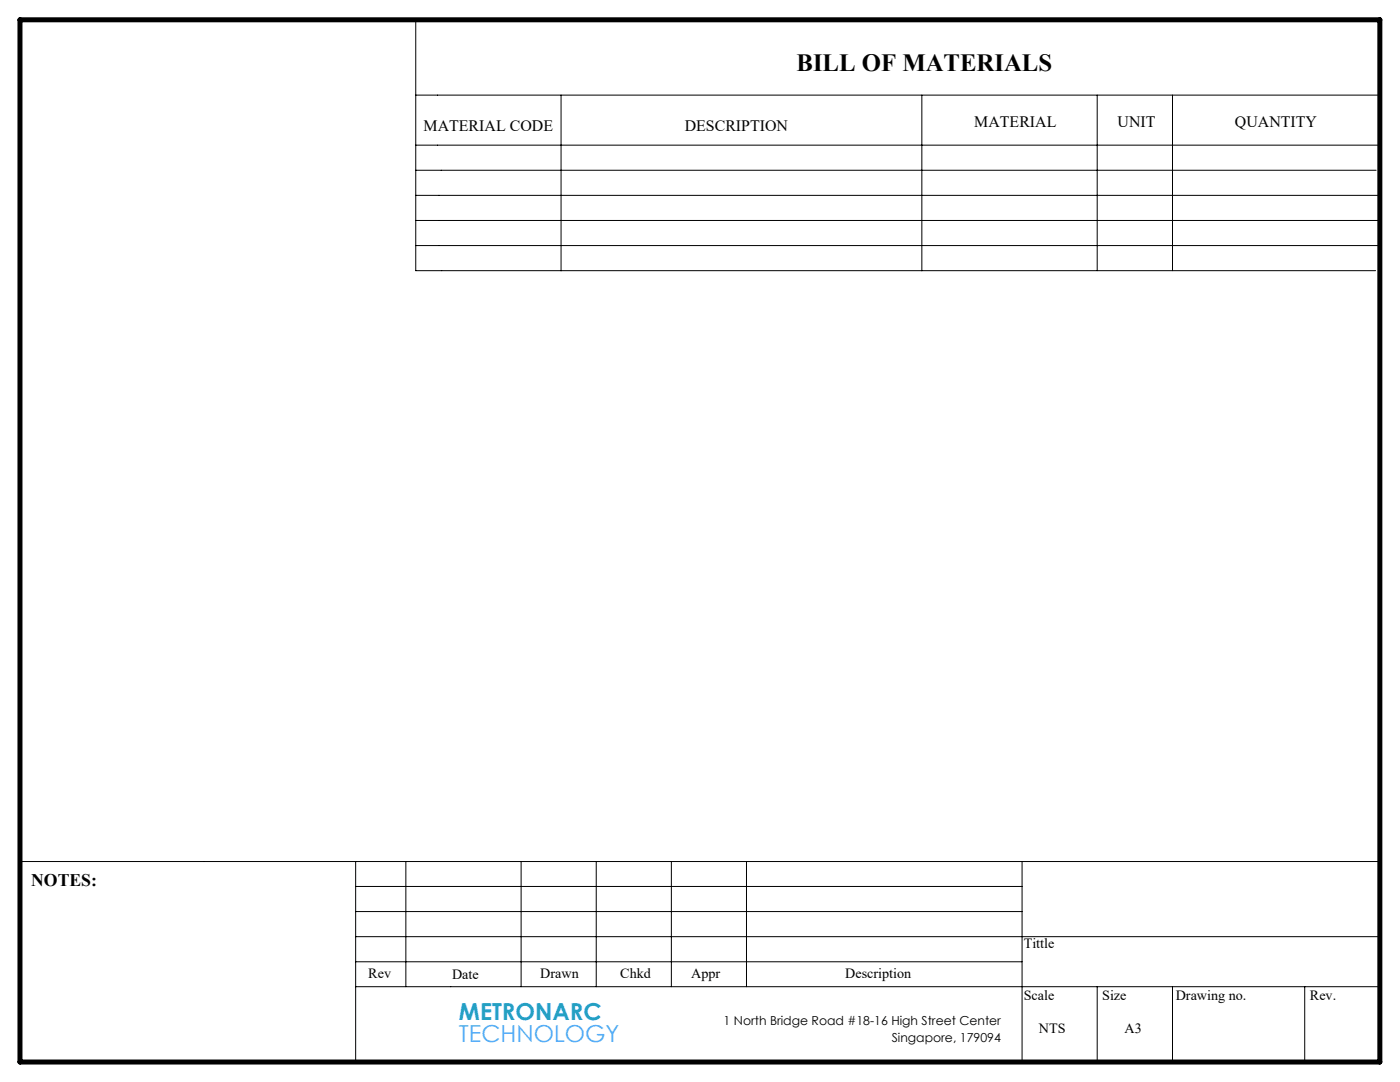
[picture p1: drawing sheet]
<svg xmlns="http://www.w3.org/2000/svg" width="279mm" height="216mm" viewBox="0 0 279 216" stroke-linecap="round" stroke-linejoin="round" font-family="sans-serif">
<defs><g id="words">
<text font-size="4.9" x="159" y="14.1">BILL OF MATERIALS</text>
<text font-size="4.7" fill="#24a0c2" x="91.6" y="203.5">METRONARC</text>
<text font-size="4.7" fill="#53a9ff" x="91.6" y="208">TECHNOLOGY</text>
<text font-size="3.5" x="6.2" y="176.9">NOTES:</text>
<g font-size="3.2">
<text x="84.5" y="26.2">MATERIAL CODE</text>
<text x="136.6" y="26.2">DESCRIPTION</text>
<text x="194.4" y="25.3">MATERIAL</text>
<text x="223.1" y="25.3">UNIT</text>
<text x="246.5" y="25.3">QUANTITY</text>
</g>
<g font-size="2.8">
<text x="204.3" y="189.2">Tittle</text>
<text x="73.5" y="195.1">Rev</text>
<text x="90.2" y="195.3">Date</text>
<text x="107.8" y="195.1">Drawn</text>
<text x="123.8" y="195.1">Chkd</text>
<text x="137.9" y="195.1">Appr</text>
<text x="168.7" y="195.1">Description</text>
<text x="204.3" y="199.5">Scale</text>
<text x="220" y="199.5">Size</text>
<text x="234.6" y="199.5">Drawing no.</text>
<text x="261.4" y="199.5">Rev.</text>
<text x="207.3" y="206.2">NTS</text>
<text x="224.4" y="206">A3</text>
</g>
<g font-size="2.5">
<text x="144.4" y="204.5">1 North Bridge Road #18-16 High Street Center</text>
<text x="178" y="208">Singapore, 179094</text>
</g>
</g></defs>
<g fill="none" stroke="#000" stroke-width=".2">
<path d="M83 19h192.4M83 4v50h191.5M112 19v35M184 19v35M219 19v35M234 19v35M83 34h191.6M83 39h192.1M83 29h192.4M83 44h192.1M83 49h192.1M4 171.9h271.4"/>
<path d="M71 176.9h133M71 171.9v40M81 171.9v25M104 171.9v25M119 171.9v25M134 171.9v25M149 171.9v25M204 171.9v40M71 196.9h204.4M71 191.9h133M71 181.9h133M71 186.9h204.4"/>
<path d="M219 196.9v15M234 196.9v15M260.4 196.9v15"/>
</g>
<path d="M4 4h271.4v207.9h-271.4z" fill="none" stroke="#000" stroke-width="1"/>
<use href="#words"/>
</svg>
